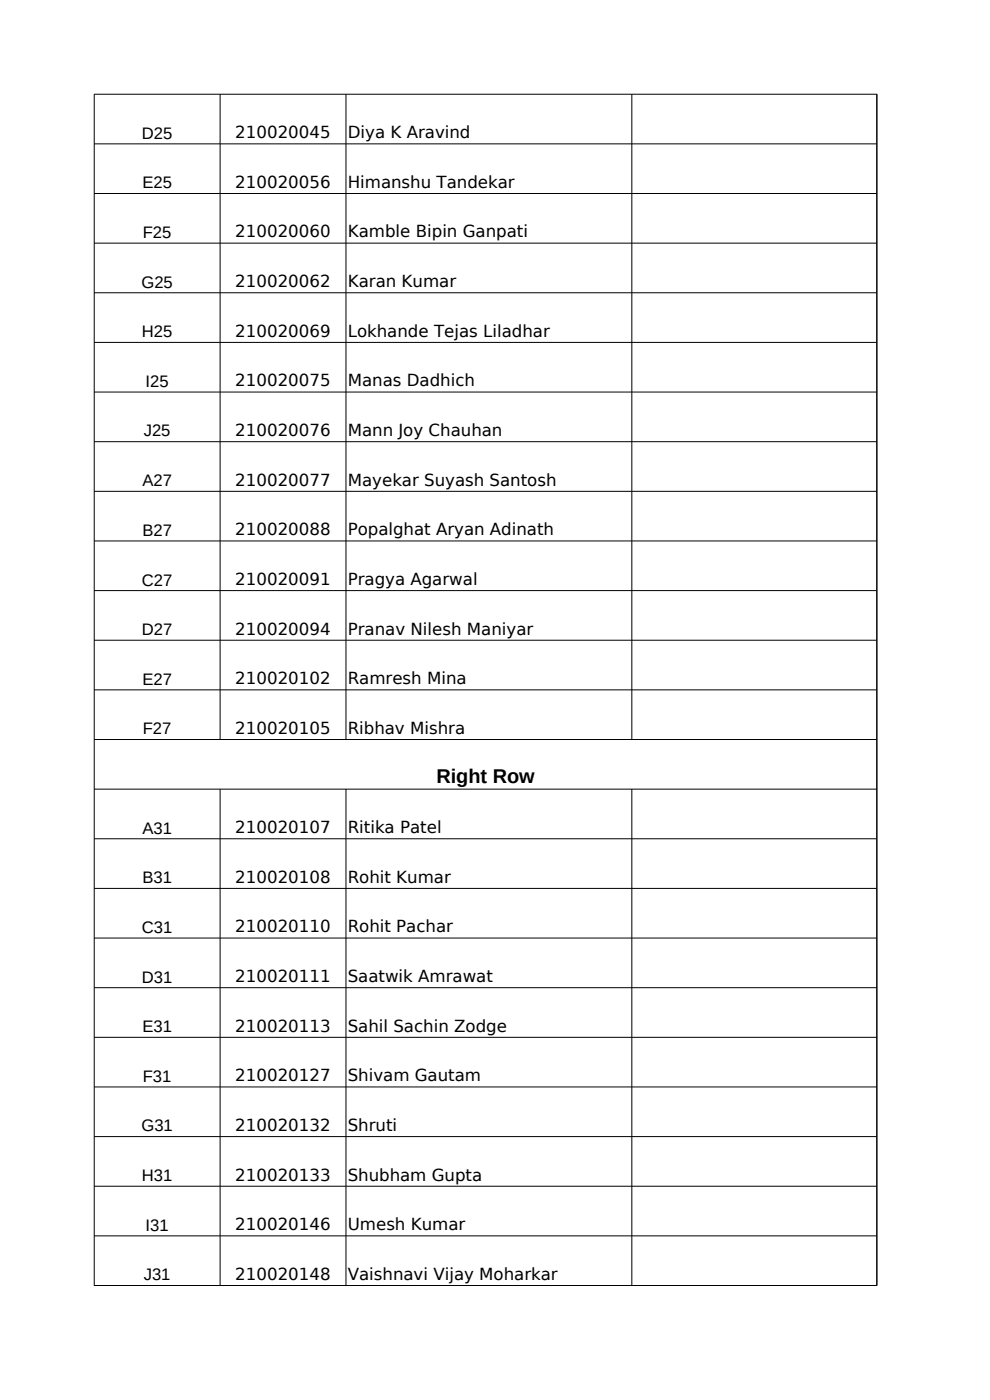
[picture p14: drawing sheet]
<svg xmlns="http://www.w3.org/2000/svg" width="210mm" height="297mm" viewBox="0 0 210 297" stroke-linecap="round" stroke-linejoin="round" font-family="sans-serif">
<defs><g id="words">
<text font-size="4.2" x="92.6" y="166.2">Right Row</text>
<g font-size="3.5">
<text x="30.1" y="29.5">D25</text>
<text x="49.9" y="29.3">210020045</text>
<text x="73.8" y="29.3">Diya K Aravind</text>
<text x="30.2" y="40">E25</text>
<text x="49.9" y="39.9">210020056</text>
<text x="73.8" y="39.9">Himanshu Tandekar</text>
<text x="30.3" y="50.5">F25</text>
<text x="49.9" y="50.4">210020060</text>
<text x="73.8" y="50.4">Kamble Bipin Ganpati</text>
<text x="30" y="61">G25</text>
<text x="49.9" y="60.9">210020062</text>
<text x="73.8" y="60.9">Karan Kumar</text>
<text x="30.1" y="71.5">H25</text>
<text x="49.9" y="71.4">210020069</text>
<text x="73.8" y="71.4">Lokhande Tejas Liladhar</text>
<text x="30.9" y="82.1">I25</text>
<text x="49.9" y="82">210020075</text>
<text x="73.8" y="82">Manas Dadhich</text>
<text x="30.5" y="92.6">J25</text>
<text x="49.9" y="92.5">210020076</text>
<text x="73.8" y="92.5">Mann Joy Chauhan</text>
<text x="30.2" y="103.2">A27</text>
<text x="49.9" y="103.1">210020077</text>
<text x="73.8" y="103.1">Mayekar Suyash Santosh</text>
<text x="30.2" y="113.7">B27</text>
<text x="49.9" y="113.6">210020088</text>
<text x="73.8" y="113.6">Popalghat Aryan Adinath</text>
<text x="30.1" y="124.2">C27</text>
<text x="49.9" y="124.1">210020091</text>
<text x="73.8" y="124.1">Pragya Agarwal</text>
<text x="30.1" y="134.7">D27</text>
<text x="49.9" y="134.6">210020094</text>
<text x="73.8" y="134.6">Pranav Nilesh Maniyar</text>
<text x="30.2" y="145.3">E27</text>
<text x="49.9" y="145.2">210020102</text>
<text x="73.8" y="145.2">Ramresh Mina</text>
<text x="30.3" y="155.8">F27</text>
<text x="49.9" y="155.7">210020105</text>
<text x="73.8" y="155.7">Ribhav Mishra</text>
<text x="30.2" y="176.9">A31</text>
<text x="49.9" y="176.7">210020107</text>
<text x="73.8" y="176.7">Ritika Patel</text>
<text x="30.2" y="187.4">B31</text>
<text x="49.9" y="187.3">210020108</text>
<text x="73.8" y="187.3">Rohit Kumar</text>
<text x="30.1" y="197.9">C31</text>
<text x="49.9" y="197.8">210020110</text>
<text x="73.8" y="197.8">Rohit Pachar</text>
<text x="30.1" y="208.5">D31</text>
<text x="49.9" y="208.4">210020111</text>
<text x="73.8" y="208.4">Saatwik Amrawat</text>
<text x="30.2" y="219">E31</text>
<text x="49.9" y="218.9">210020113</text>
<text x="73.8" y="218.9">Sahil Sachin Zodge</text>
<text x="30.3" y="229.5">F31</text>
<text x="49.9" y="229.4">210020127</text>
<text x="73.8" y="229.4">Shivam Gautam</text>
<text x="49.9" y="239.9">210020132</text>
<text x="73.8" y="239.9">Shruti</text>
<text x="30" y="240">G31</text>
<text x="30.1" y="250.6">H31</text>
<text x="49.9" y="250.5">210020133</text>
<text x="73.8" y="250.5">Shubham Gupta</text>
<text x="30.9" y="261.1">I31</text>
<text x="49.9" y="261">210020146</text>
<text x="73.8" y="261">Umesh Kumar</text>
<text x="30.5" y="271.6">J31</text>
<text x="49.9" y="271.5">210020148</text>
<text x="73.8" y="271.5">Vaishnavi Vijay Moharkar</text>
</g>
</g></defs>
<g fill="none" stroke="#000" stroke-width=".21">
<path d="M46.7 20v136.9M73.4 20v136.9M134 20v136.9M186 20v252.7M186 20h-166v252.7M20 30.5h166M20 41.1h166M20 51.6h166M20 62.1h166M20 72.6h166M20 83.2h166M20 93.7h166"/>
<path d="M20 104.2h166M20 114.8h166M20 125.3h166M20 135.8h166M20 146.4h166M20 156.9h166M20 167.4h166M20 177.9h166M46.7 167.4v105.3M73.4 167.4v105.3M134 167.4v105.3M20 188.5h166"/>
<path d="M20 199h166M20 209.5h166M20 220.1h166M20 230.6h166M20 241.1h166M20 251.7h166M20 262.2h166M20 272.7h166"/>
</g>
<use href="#words"/>
</svg>
